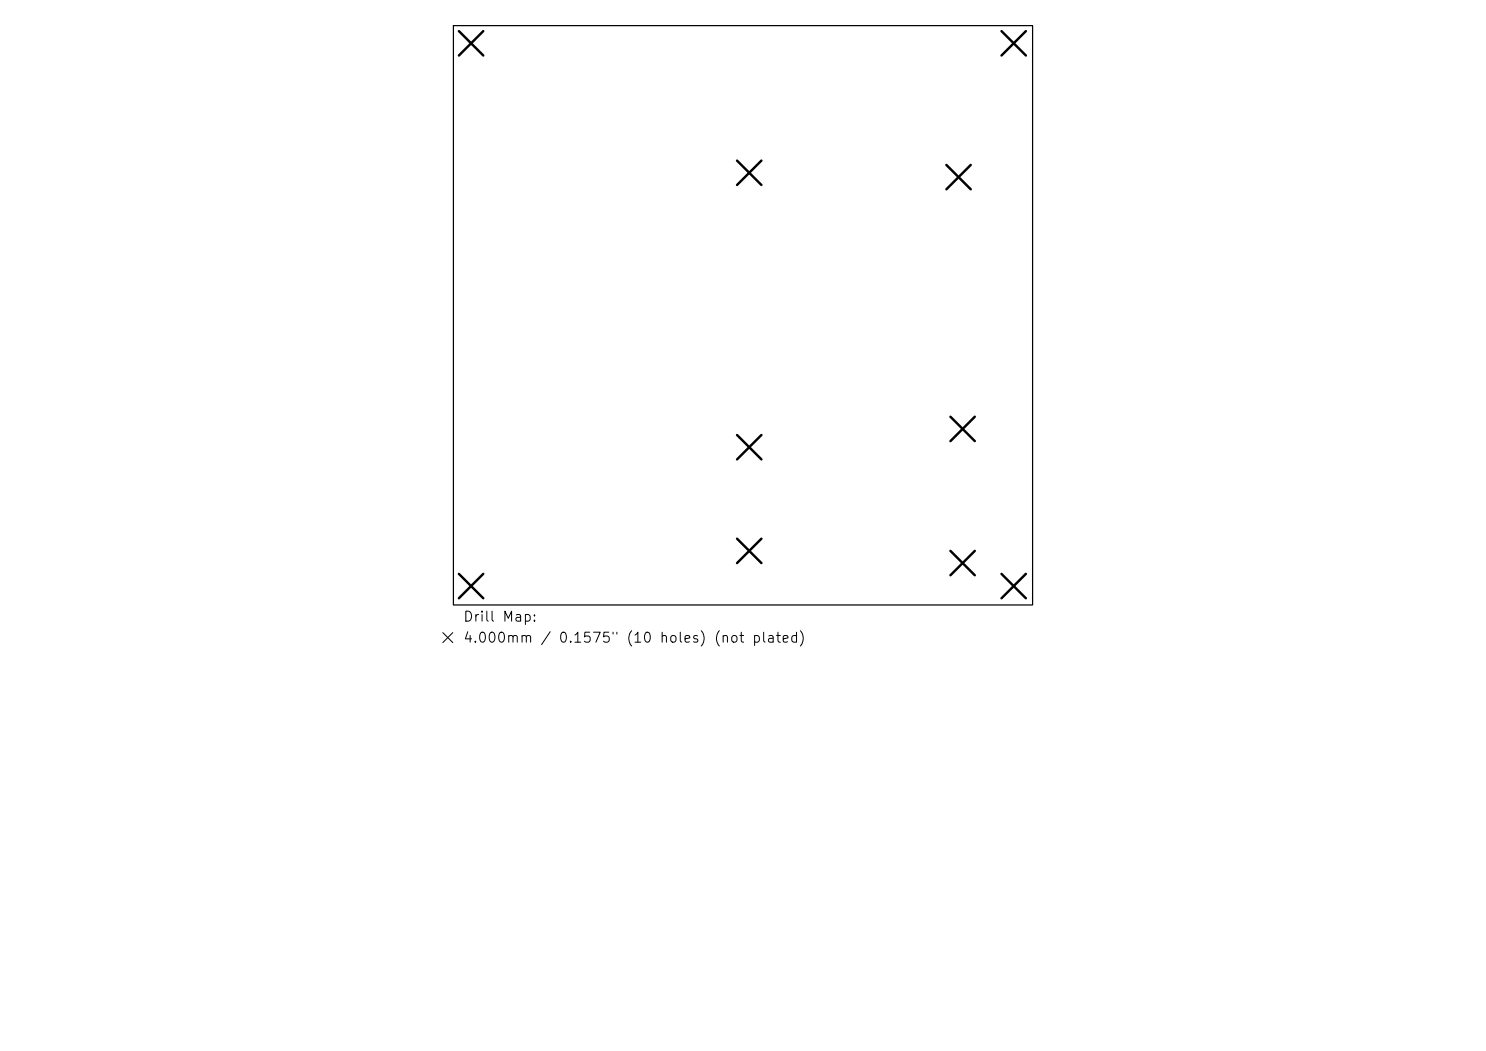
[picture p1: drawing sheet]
<svg xmlns="http://www.w3.org/2000/svg" width="297mm" height="210mm" viewBox="0 0 297 210" stroke-linecap="round" stroke-linejoin="round" font-family="sans-serif">
<defs><g id="words">
<g font-size="2">
<text x="92.4" y="124.7">Drill Map:</text>
<text x="92.4" y="128.9">4.000mm / 0.1575&quot; (10 holes) (not plated)</text>
</g>
</g></defs>
<path d="M90.6 5.1h115.8v115.8h-115.8z" fill="none" stroke="#000" stroke-width=".24"/>
<g fill="none" stroke="#000" stroke-width=".49">
<path d="M91.7 6.2l4.9 4.9M96.6 6.2l-4.9 4.9M200.2 6.2l4.8 4.9M205 6.2l-4.8 4.9M147.3 32.1l4.9 4.9M152.2 32.1l-4.9 4.9M189.1 33l4.9 4.8M194 33l-4.9 4.8M147.3 86.9l4.9 4.9M152.2 86.9l-4.9 4.9M190 83.3l4.8 4.8M194.8 83.3l-4.8 4.8"/>
<path d="M91.7 114.7l4.9 4.8M96.6 114.7l-4.9 4.8M147.3 107.6l4.9 4.9M152.2 107.6l-4.9 4.9M190 110.1l4.8 4.8M194.8 110.1l-4.8 4.8M200.2 114.7l4.8 4.8M205 114.7l-4.8 4.8"/>
</g>
<path d="M88.5 126.4l2 2M90.5 126.4l-2 2" fill="none" stroke="#000" stroke-width=".2"/>
<use href="#words"/>
</svg>
